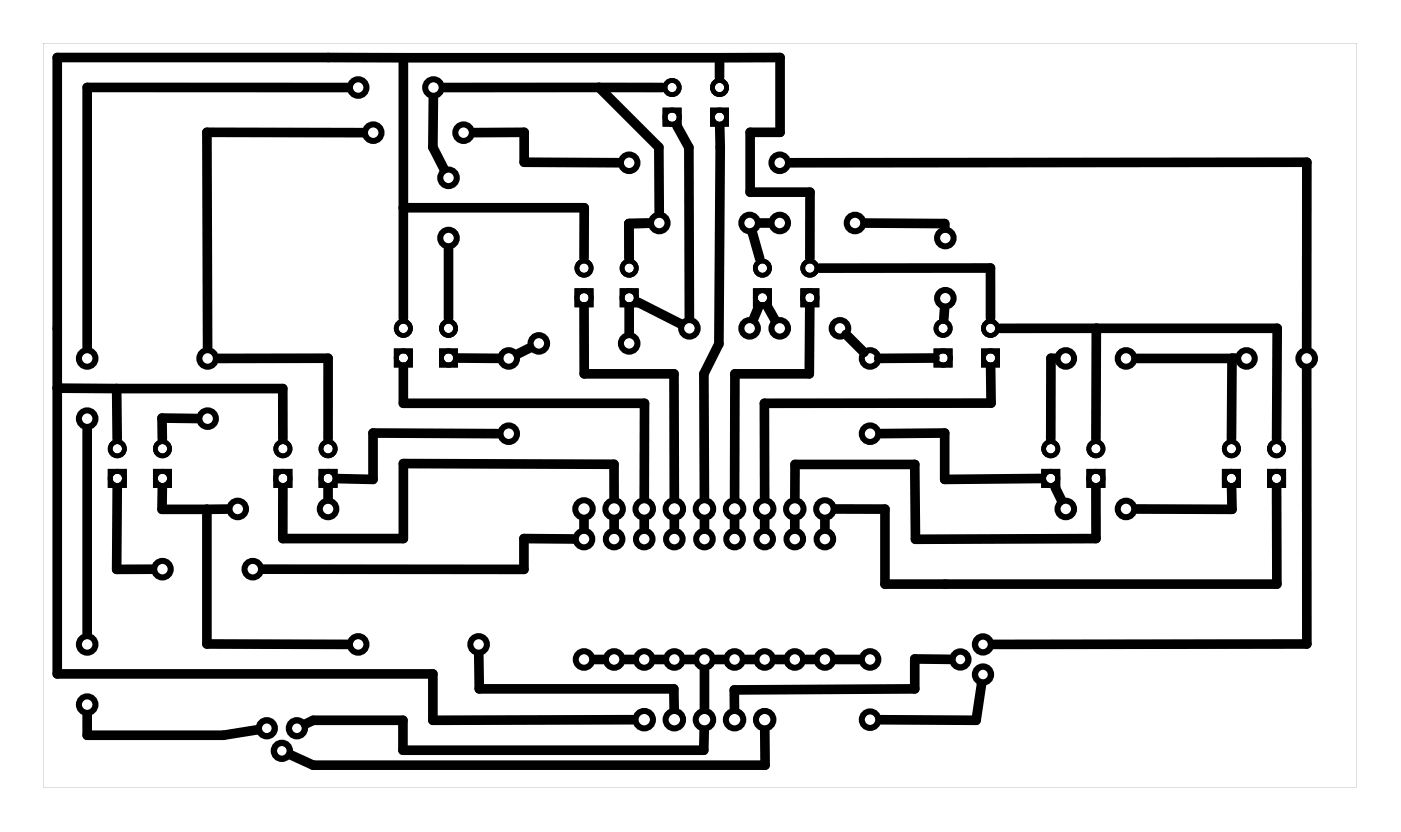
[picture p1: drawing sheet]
<svg xmlns="http://www.w3.org/2000/svg" width="118mm" height="70mm" viewBox="0 0 118 70" stroke-linecap="round" stroke-linejoin="round" font-family="sans-serif">
<path d="M3.6 3.6h110.8v62.8h-110.8zM3.6 3.6v62.8h110.8v-62.8z" fill="#000"/>
<g fill="none" stroke="#000" stroke-width=".4">
<path d="M56.1 9.3h1.2v1.2h-1.2zM60.1 9.3h1.2v1.2h-1.2zM9.3 39.8h1.2v1.2h-1.2zM13.1 39.8h1.2v1.2h-1.2zM23.3 39.8h1.2v1.2h-1.2zM27.1 39.8h1.2v1.2h-1.2zM33.4 29.6h1.2v1.2h-1.2zM37.2 29.6h1.2v1.2h-1.2zM48.7 24.5h1.2v1.2h-1.2zM52.5 24.5h1.2v1.2h-1.2zM63.7 24.5h1.2v1.2h-1.2zM67.7 24.5h1.2v1.2h-1.2z"/>
<path d="M79 29.6h1.2v1.2h-1.2zM83 29.6h1.2v1.2h-1.2zM88 39.8h1.2v1.2h-1.2zM91.8 39.8h1.2v1.2h-1.2zM103.3 39.8h1.2v1.2h-1.2zM107.1 39.8h1.2v1.2h-1.2z"/>
<circle cx="56.7" cy="7.4" r=".6"/>
<circle cx="56.7" cy="9.9" r=".6"/>
<circle cx="60.7" cy="7.4" r=".6"/>
<circle cx="60.7" cy="9.9" r=".6"/>
<circle cx="9.9" cy="37.9" r=".6"/>
<circle cx="13.7" cy="37.9" r=".6"/>
<circle cx="23.9" cy="37.9" r=".6"/>
<circle cx="27.7" cy="37.9" r=".6"/>
<circle cx="34" cy="27.7" r=".6"/>
<circle cx="34" cy="30.2" r=".6"/>
<circle cx="37.8" cy="27.7" r=".6"/>
<circle cx="37.8" cy="30.2" r=".6"/>
<circle cx="49.3" cy="22.6" r=".6"/>
<circle cx="49.3" cy="25.1" r=".6"/>
<circle cx="53.1" cy="22.6" r=".6"/>
<circle cx="53.1" cy="25.1" r=".6"/>
<circle cx="64.3" cy="22.6" r=".6"/>
<circle cx="64.3" cy="25.1" r=".6"/>
<circle cx="68.3" cy="22.6" r=".6"/>
<circle cx="68.3" cy="25.1" r=".6"/>
<circle cx="79.6" cy="27.7" r=".6"/>
<circle cx="79.6" cy="30.2" r=".6"/>
<circle cx="83.6" cy="27.7" r=".6"/>
<circle cx="83.6" cy="30.2" r=".6"/>
<circle cx="88.6" cy="37.9" r=".6"/>
<circle cx="92.4" cy="37.9" r=".6"/>
<circle cx="103.9" cy="37.9" r=".6"/>
<circle cx="107.7" cy="37.9" r=".6"/>
<circle cx="9.9" cy="40.4" r=".6"/>
<circle cx="13.7" cy="40.4" r=".6"/>
<circle cx="23.9" cy="40.4" r=".6"/>
<circle cx="27.7" cy="40.4" r=".6"/>
<circle cx="88.6" cy="40.4" r=".6"/>
<circle cx="92.4" cy="40.4" r=".6"/>
<circle cx="103.9" cy="40.4" r=".6"/>
<circle cx="107.7" cy="40.4" r=".6"/>
</g>
<g fill="none" stroke="#000" stroke-width=".51">
<circle cx="30.2" cy="7.4" r=".7"/>
<circle cx="31.5" cy="11.2" r=".7"/>
<circle cx="36.6" cy="7.4" r=".7"/>
<circle cx="37.8" cy="15" r=".7"/>
<circle cx="39.1" cy="11.2" r=".7"/>
<circle cx="53.1" cy="13.7" r=".7"/>
<circle cx="55.6" cy="18.8" r=".7"/>
<circle cx="63.2" cy="18.8" r=".7"/>
<circle cx="65.8" cy="13.7" r=".7"/>
<circle cx="65.8" cy="18.8" r=".7"/>
<circle cx="72.1" cy="18.8" r=".7"/>
<circle cx="7.4" cy="35.3" r=".7"/>
<circle cx="7.4" cy="30.2" r=".7"/>
<circle cx="17.5" cy="35.3" r=".7"/>
<circle cx="17.5" cy="30.2" r=".7"/>
<circle cx="37.8" cy="20.1" r=".7"/>
<circle cx="42.9" cy="36.6" r=".7"/>
<circle cx="42.9" cy="30.2" r=".7"/>
<circle cx="45.5" cy="29" r=".7"/>
<circle cx="53.1" cy="29" r=".7"/>
<circle cx="58.2" cy="27.7" r=".7"/>
<circle cx="63.2" cy="27.7" r=".7"/>
<circle cx="65.8" cy="27.7" r=".7"/>
<circle cx="70.9" cy="27.7" r=".7"/>
<circle cx="73.4" cy="36.6" r=".7"/>
<circle cx="73.4" cy="30.2" r=".7"/>
<circle cx="79.7" cy="25.2" r=".7"/>
<circle cx="79.7" cy="20.1" r=".7"/>
<circle cx="89.9" cy="30.2" r=".7"/>
<circle cx="95" cy="30.2" r=".7"/>
<circle cx="105.1" cy="30.2" r=".7"/>
<circle cx="110.2" cy="30.2" r=".7"/>
<circle cx="7.4" cy="59.5" r=".7"/>
<circle cx="7.4" cy="54.4" r=".7"/>
<circle cx="13.7" cy="48" r=".7"/>
<circle cx="20.1" cy="42.9" r=".7"/>
<circle cx="21.3" cy="48" r=".7"/>
<circle cx="27.7" cy="42.9" r=".7"/>
<circle cx="30.2" cy="54.4" r=".7"/>
<circle cx="40.4" cy="54.4" r=".7"/>
<circle cx="49.3" cy="45.5" r=".7"/>
<circle cx="49.3" cy="55.6" r=".7"/>
<circle cx="49.3" cy="42.9" r=".74"/>
<circle cx="51.8" cy="45.5" r=".7"/>
<circle cx="51.8" cy="55.6" r=".7"/>
<circle cx="51.8" cy="42.9" r=".74"/>
<circle cx="54.3" cy="45.5" r=".7"/>
<circle cx="54.3" cy="55.6" r=".7"/>
<circle cx="54.3" cy="42.9" r=".74"/>
<circle cx="56.9" cy="45.5" r=".7"/>
<circle cx="56.9" cy="55.6" r=".7"/>
<circle cx="56.9" cy="42.9" r=".74"/>
<circle cx="59.4" cy="45.5" r=".7"/>
<circle cx="59.4" cy="55.6" r=".7"/>
<circle cx="59.4" cy="42.9" r=".74"/>
<circle cx="62" cy="45.5" r=".7"/>
<circle cx="62" cy="55.6" r=".7"/>
<circle cx="62" cy="42.9" r=".74"/>
<circle cx="64.5" cy="42.9" r=".74"/>
<circle cx="64.5" cy="45.5" r=".7"/>
<circle cx="64.5" cy="55.6" r=".7"/>
<circle cx="67" cy="45.5" r=".7"/>
<circle cx="67" cy="55.6" r=".7"/>
<circle cx="67" cy="42.9" r=".74"/>
<circle cx="69.6" cy="45.5" r=".7"/>
<circle cx="69.6" cy="55.6" r=".7"/>
<circle cx="69.6" cy="42.9" r=".74"/>
<circle cx="73.4" cy="55.6" r=".7"/>
<circle cx="89.9" cy="42.9" r=".7"/>
<circle cx="95" cy="42.9" r=".7"/>
<circle cx="54.3" cy="60.7" r=".74"/>
<circle cx="56.9" cy="60.7" r=".74"/>
<circle cx="59.4" cy="60.7" r=".74"/>
<circle cx="62" cy="60.7" r=".74"/>
<circle cx="64.5" cy="60.7" r=".74"/>
<circle cx="73.4" cy="60.7" r=".7"/>
</g>
<g fill="none" stroke="#000" stroke-width=".53">
<circle cx="81" cy="55.6" r=".67"/>
<circle cx="82.9" cy="56.9" r=".67"/>
<circle cx="82.9" cy="54.4" r=".67"/>
<circle cx="22.5" cy="61.4" r=".67"/>
<circle cx="23.8" cy="63.4" r=".67"/>
<circle cx="25" cy="61.4" r=".67"/>
</g>
<g fill="none" stroke="#000" stroke-width=".81">
<path d="M29.3 7.4h-21.9v22M30.6 11.2h-13.1v18.2M34 4.9v22M34 4.9h-29.2v52h31.7v3.9l16.9-.1M34 4.9h26.7M34 17.5h15.3v4.3M36.6 8.3l-.1 4.1 .9 1.8M40 11.2h4.2v2.5h8M50.5 7.4l5.1 5v5.5M54.7 18.8l-1.6 .1v2.9M55.9 7.4h-18.5M57.1 10.6l1 1.8 .1 14.4"/>
<path d="M60.7 4.9v1.7M60.7 4.9h5.1v6.3h-2.5v5h5v5.6M60.7 10.7l-.1 18.3-1.2 2.6v10.4M63.5 19.7l.6 2.1M64.1 18.8h.8M66.6 13.7h43.6v15.7M73 18.8l6.7 .1v.3M4.8 32.8h5M7.4 36.2v17.3M9.8 32.8l.1 4.2M9.8 32.8h14.1v4.2M16.6 35.3h-2.9v1.7"/>
<path d="M18.4 30.2h9.3v6.8M34 31v3h20.4l-.1 8M37.8 21v5.9M38.7 30.2h3.3M42 36.6l-10.5-.1v4l-3-.1M44.7 29.4l-1 .5M49.3 25.9v5.6h7.6v10.5M53.1 25.9v2.2M53.8 25.5l3.6 1.8M64 25.9l-.4 1M64.7 25.8l.6 1.2M68.3 25.9v5.6h-6.3v10.5"/>
<path d="M69.1 22.6h14.5v4.3M71.4 28.2l1.5 1.5M74.3 36.6l5.4-.1v4l8.1-.1M78.9 30.2h-4.8M79.7 26l-.1 .9M83.6 31v3h-19.1v8M84.4 27.7h23.3v9.3M89 30.2h-.3l-.1 6.8M92.5 27.7l-.1 9.3M95.9 30.2h8.4h-.4v6.8M110.2 31.1v23.2l-26.5 .1M9.9 41.2l-.1 6.8h3"/>
<path d="M13.7 41.2v1.8h3.8M17.5 43v11.3l11.8 .1M19.2 43h-1.7M23.9 41.2v4.2h10.1v-6.3l17.8 .1v2.8M27.7 41.2v.9M40.4 55.2v2.9h16.4l.1 1.7M48.4 45.5l-4.2-.1v2.6h-22M49.3 43.9v.7M50.1 55.6h.8M51.8 43.9v.7M52.7 55.6h.8M54.3 43.9v.7"/>
<path d="M55.2 55.6h.8M56.9 43.9v.7M57.8 55.6h.8M59.4 43.9v.7M59.4 56.5v3.3M60.3 55.6h.8M62 43.9v.7M62.8 55.6h.8M64.5 43.9v.7M65.4 55.6h.8M67 43.9v.7M67.9 55.6h.8"/>
<path d="M69.6 43.9v.7M70.5 55.6h2M80.2 55.6h-3v2.5l-15.3 .1 .1 1.6M82.8 57.7l-.5 3.1-8-.1M89 41.1l.5 1.1M92.4 41.2l.1 4.2-15.3 .1v-6.3h-10.1l-.1 2.8M103.9 41.2v1.8l-8-.1M107.7 41.2v8.1h-33v-6.3l-4.2-.1M7.4 60.3v1.7h11.4l2.9-.4M25.8 61.1l.6-.3h7.6v2.5h25.4v-1.7M64.5 61.6v3h-38.1l-1.9-.9"/>
</g>
</svg>
